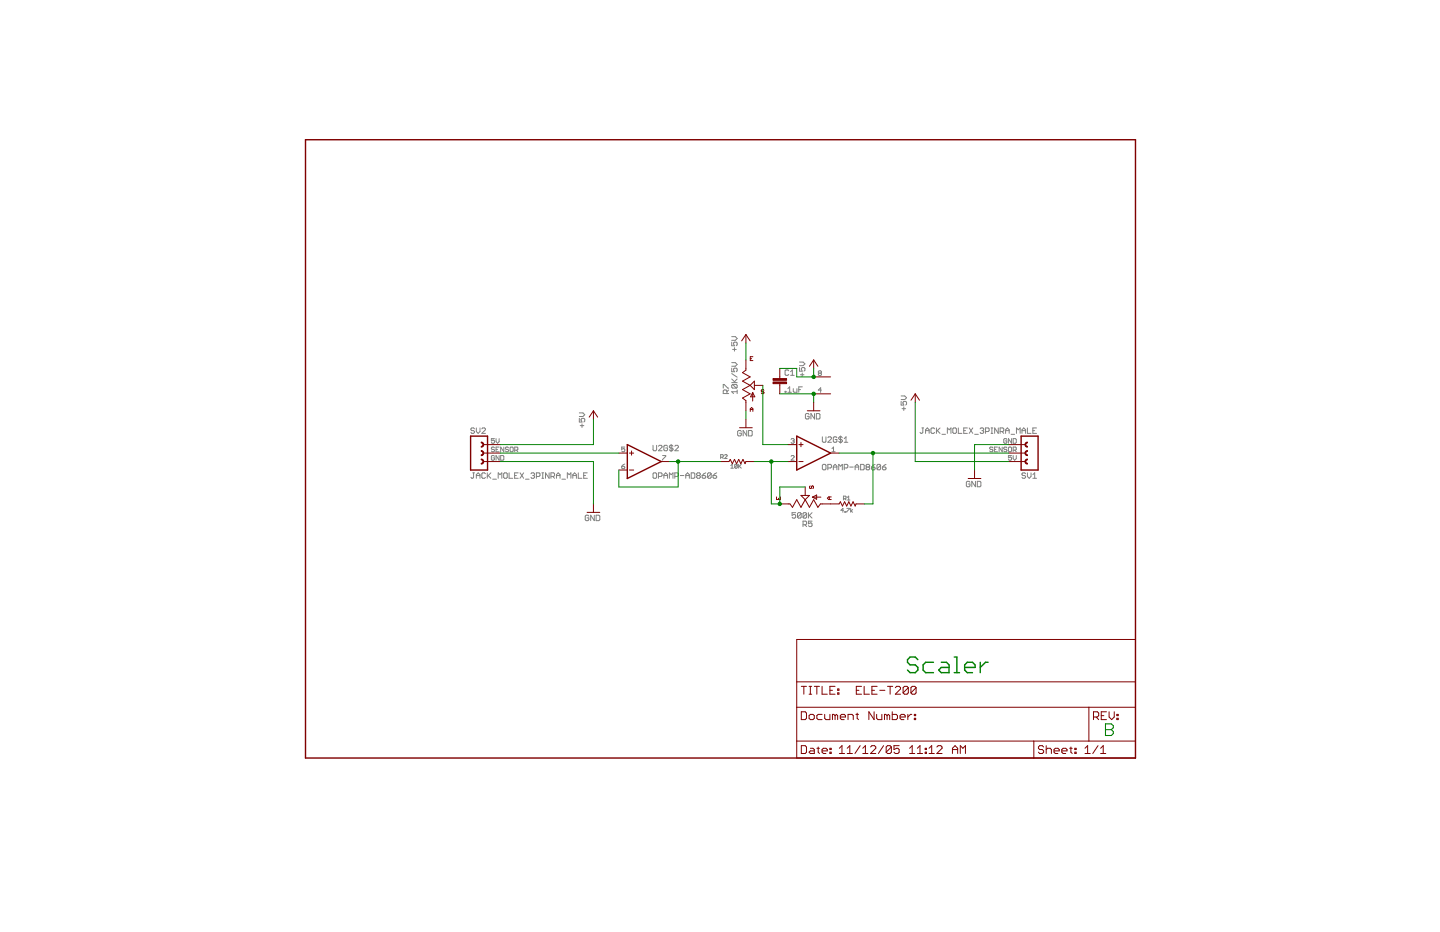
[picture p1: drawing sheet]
<svg xmlns="http://www.w3.org/2000/svg" width="432mm" height="279mm" viewBox="0 0 432 279" stroke-linecap="round" stroke-linejoin="round" font-family="sans-serif">
<g fill="#808080" stroke="#808080" stroke-width=".3">
<path d="M252.8 152.4v1.2z"/>
<path d="M252.2 153l.6-.6z"/>
<path d="M252.2 153h.7z"/>
<path d="M253.3 153.4v.2z"/>
<path d="M253.3 153.4h.2z"/>
<path d="M253.5 153.4v.2z"/>
<path d="M253.3 153.6h.2z"/>
<path d="M253.9 152.4h.8z"/>
<path d="M254.7 152.4v.2z"/>
<path d="M254.7 152.6l-.8 .8z"/>
<path d="M253.9 153.4v.2z"/>
<path d="M255.1 152.4v1.2z"/>
<path d="M255.1 153.2l.6 .4z"/>
<path d="M255.1 153.2l.6-.4z"/>
<path d="M219.1 139.6l.4-.4z"/>
<path d="M219.5 139.2v1.2z"/>
<path d="M219.1 140.4h.8z"/>
<path d="M220.3 139.4v.8z"/>
<path d="M220.3 139.4l.2-.2z"/>
<path d="M220.5 139.2h.4z"/>
<path d="M220.9 139.2l.2 .2z"/>
<path d="M221.1 139.4v.8z"/>
<path d="M221.1 140.2l-.2 .2z"/>
<path d="M220.5 140.4h.4z"/>
<path d="M220.3 140.2l.2 .2z"/>
<path d="M220.3 140.2l.8-.8z"/>
<path d="M221.5 139.2v1.2z"/>
<path d="M221.5 140l.8-.8z"/>
<path d="M221.7 139.8l.6 .6z"/>
<path d="M240.6 111.8v1.1z"/>
<path d="M240 112.4h1.1z"/>
<path d="M239.7 110.2v1.1z"/>
<path d="M239.7 111.3h.9z"/>
<path d="M240.3 110.7l.3 .6z"/>
<path d="M240.3 110.4v.3z"/>
<path d="M240.3 110.4l.3-.2z"/>
<path d="M240.6 110.2h.5z"/>
<path d="M241.1 110.2l.3 .2z"/>
<path d="M241.4 110.4v.6z"/>
<path d="M241.4 111l-.3 .3z"/>
<path d="M239.7 109.6h1.1z"/>
<path d="M240.8 109.6l.6-.5z"/>
<path d="M240.8 108.5l.6 .6z"/>
<path d="M239.7 108.5h1.1z"/>
<path d="M242.3 124l.3 .2z"/>
<path d="M241.8 124h.5z"/>
<path d="M241.8 124l-.3 .2z"/>
<path d="M241.5 124.2v1.1z"/>
<path d="M241.5 125.3l.3 .3z"/>
<path d="M241.8 125.6h.5z"/>
<path d="M242.3 125.6l.3-.3z"/>
<path d="M242.6 124.8v.5z"/>
<path d="M242.1 124.8h.5z"/>
<path d="M243.2 124v1.6z"/>
<path d="M243.2 124l1 1.6z"/>
<path d="M244.2 124v1.6z"/>
<path d="M244.8 124v1.6z"/>
<path d="M244.8 125.6h.8z"/>
<path d="M245.6 125.6l.3-.3z"/>
<path d="M245.9 124.2v1.1z"/>
<path d="M245.6 124l.3 .2z"/>
<path d="M244.8 124h.8z"/>
<path d="M220.2 104.2v1.1z"/>
<path d="M219.7 104.8h1.1z"/>
<path d="M219.4 102.6v1.1z"/>
<path d="M219.4 103.7h.8z"/>
<path d="M220 103.1l.2 .6z"/>
<path d="M220 102.8v.3z"/>
<path d="M220 102.8l.2-.2z"/>
<path d="M220.2 102.6h.6z"/>
<path d="M220.8 102.6l.2 .2z"/>
<path d="M221 102.8v.6z"/>
<path d="M221 103.4l-.2 .3z"/>
<path d="M219.4 102h1.1z"/>
<path d="M221 101.5l-.5 .5z"/>
<path d="M220.5 100.9l.5 .6z"/>
<path d="M219.4 100.9h1.1z"/>
<path d="M222 129.1l.3 .2z"/>
<path d="M221.5 129.1h.5z"/>
<path d="M221.5 129.1l-.3 .2z"/>
<path d="M221.2 129.3v1.1z"/>
<path d="M221.2 130.4l.3 .3z"/>
<path d="M221.5 130.7h.5z"/>
<path d="M222 130.7l.3-.3z"/>
<path d="M222.3 129.9v.5z"/>
<path d="M221.7 129.9h.6z"/>
<path d="M222.8 129.1v1.6z"/>
<path d="M222.8 129.1l1.1 1.6z"/>
<path d="M223.9 129.1v1.6z"/>
<path d="M224.5 129.1v1.6z"/>
<path d="M224.5 130.7h.8z"/>
<path d="M225.6 130.4l-.3 .3z"/>
<path d="M225.6 129.3v1.1z"/>
<path d="M225.3 129.1l.3 .2z"/>
<path d="M224.5 129.1h.8z"/>
<path d="M275.9 129.6l.3 .3z"/>
<path d="M276.2 129.9h.2z"/>
<path d="M276.4 129.9l.3-.3z"/>
<path d="M276.7 128.3v1.3z"/>
<path d="M276.4 128.3h.6z"/>
<path d="M277.5 128.8v1.1z"/>
<path d="M278.1 128.3l-.6 .5z"/>
<path d="M278.1 128.3l.5 .5z"/>
<path d="M278.6 128.8v1.1z"/>
<path d="M277.5 129.1h1.1z"/>
<path d="M280 128.3l.2 .3z"/>
<path d="M279.4 128.3h.6z"/>
<path d="M279.4 128.3l-.2 .3z"/>
<path d="M279.2 128.6v1z"/>
<path d="M279.2 129.6l.2 .3z"/>
<path d="M279.4 129.9h.6z"/>
<path d="M280.2 129.6l-.2 .3z"/>
<path d="M280.8 128.3v1.6z"/>
<path d="M280.8 129.4l1.1-1.1z"/>
<path d="M281.1 129.1l.8 .8z"/>
<path d="M282.4 130.2h1.1z"/>
<path d="M284.1 128.3v1.6z"/>
<path d="M284.1 128.3l.5 .5z"/>
<path d="M285.2 128.3l-.6 .5z"/>
<path d="M285.2 128.3v1.6z"/>
<path d="M286 128.3h.5z"/>
<path d="M286 128.3l-.3 .3z"/>
<path d="M285.7 128.6v1z"/>
<path d="M285.7 129.6l.3 .3z"/>
<path d="M286 129.9h.5z"/>
<path d="M286.8 129.6l-.3 .3z"/>
<path d="M286.8 128.6v1z"/>
<path d="M286.5 128.3l.3 .3z"/>
<path d="M287.4 128.3v1.6z"/>
<path d="M287.4 129.9h1z"/>
<path d="M289 128.3h1.1z"/>
<path d="M289 128.3v1.6z"/>
<path d="M289 129.9h1.1z"/>
<path d="M289 129.1h.5z"/>
<path d="M290.6 128.3l1.1 1.6z"/>
<path d="M291.7 128.3l-1.1 1.6z"/>
<path d="M292.3 130.2h1z"/>
<path d="M293.9 128.6l.3-.3z"/>
<path d="M294.2 128.3h.5z"/>
<path d="M294.7 128.3l.3 .3z"/>
<path d="M295 128.6v.2z"/>
<path d="M294.7 129.1l.3-.3z"/>
<path d="M294.4 129.1h.3z"/>
<path d="M294.7 129.1l.3 .3z"/>
<path d="M295 129.4v.2z"/>
<path d="M295 129.6l-.3 .3z"/>
<path d="M294.2 129.9h.5z"/>
<path d="M293.9 129.6l.3 .3z"/>
<path d="M295.5 128.3v1.6z"/>
<path d="M295.5 128.3h.9z"/>
<path d="M296.4 128.3l.2 .3z"/>
<path d="M296.6 128.6v.5z"/>
<path d="M296.6 129.1l-.2 .3z"/>
<path d="M295.5 129.4h.9z"/>
<path d="M297.2 129.9h.5z"/>
<path d="M297.4 128.3v1.6z"/>
<path d="M297.2 128.3h.5z"/>
<path d="M298.3 128.3v1.6z"/>
<path d="M298.3 128.3l1 1.6z"/>
<path d="M299.3 128.3v1.6z"/>
<path d="M299.9 128.3v1.6z"/>
<path d="M299.9 128.3h.8z"/>
<path d="M300.7 128.3l.3 .3z"/>
<path d="M301 128.6v.5z"/>
<path d="M301 129.1l-.3 .3z"/>
<path d="M299.9 129.4h.8z"/>
<path d="M300.4 129.4l.6 .5z"/>
<path d="M301.5 128.8v1.1z"/>
<path d="M302.1 128.3l-.6 .5z"/>
<path d="M302.1 128.3l.5 .5z"/>
<path d="M302.6 128.8v1.1z"/>
<path d="M301.5 129.1h1.1z"/>
<path d="M303.2 130.2h1z"/>
<path d="M304.8 128.3v1.6z"/>
<path d="M304.8 128.3l.6 .5z"/>
<path d="M305.4 128.8l.5-.5z"/>
<path d="M305.9 128.3v1.6z"/>
<path d="M306.5 128.8v1.1z"/>
<path d="M307 128.3l-.5 .5z"/>
<path d="M307 128.3l.5 .5z"/>
<path d="M307.5 128.8v1.1z"/>
<path d="M306.5 129.1h1z"/>
<path d="M308.1 128.3v1.6z"/>
<path d="M308.1 129.9h1.1z"/>
<path d="M309.7 128.3h1.1z"/>
<path d="M309.7 128.3v1.6z"/>
<path d="M309.7 129.9h1.1z"/>
<path d="M309.7 129.1h.6z"/>
<path d="M271 122v1.1z"/>
<path d="M270.5 122.5h1.1z"/>
<path d="M270.2 120.3v1.1z"/>
<path d="M270.2 121.4h.8z"/>
<path d="M270.8 120.9l.2 .5z"/>
<path d="M270.8 120.6v.3z"/>
<path d="M271 120.3l-.2 .3z"/>
<path d="M271 120.3h.6z"/>
<path d="M271.6 120.3l.2 .3z"/>
<path d="M271.8 120.6v.6z"/>
<path d="M271.8 121.2l-.2 .2z"/>
<path d="M270.2 119.8h1.1z"/>
<path d="M271.3 119.8l.5-.5z"/>
<path d="M271.3 118.7l.5 .6z"/>
<path d="M270.2 118.7h1.1z"/>
<path d="M290.6 144.3l.3 .3z"/>
<path d="M290 144.3h.6z"/>
<path d="M289.8 144.6l.2-.3z"/>
<path d="M289.8 144.6v1z"/>
<path d="M289.8 145.6l.2 .3z"/>
<path d="M290 145.9h.6z"/>
<path d="M290.6 145.9l.3-.3z"/>
<path d="M290.9 145.1v.5z"/>
<path d="M290.3 145.1h.6z"/>
<path d="M291.4 144.3v1.6z"/>
<path d="M291.4 144.3l1.1 1.6z"/>
<path d="M292.5 144.3v1.6z"/>
<path d="M293.1 144.3v1.6z"/>
<path d="M293.1 145.9h.8z"/>
<path d="M293.9 145.9l.2-.3z"/>
<path d="M294.1 144.6v1z"/>
<path d="M293.9 144.3l.2 .3z"/>
<path d="M293.1 144.3h.8z"/>
<path d="M141.2 143.1l.3 .3z"/>
<path d="M141.5 143.4h.3z"/>
<path d="M142 143.1l-.2 .3z"/>
<path d="M142 141.8v1.3z"/>
<path d="M141.8 141.8h.5z"/>
<path d="M142.8 142.3v1.1z"/>
<path d="M142.8 142.3l.6-.5z"/>
<path d="M143.4 141.8l.5 .5z"/>
<path d="M143.9 142.3v1.1z"/>
<path d="M142.8 142.6h1.1z"/>
<path d="M145.3 141.8l.3 .2z"/>
<path d="M144.7 141.8h.6z"/>
<path d="M144.7 141.8l-.2 .2z"/>
<path d="M144.5 142v1.1z"/>
<path d="M144.5 143.1l.2 .3z"/>
<path d="M144.7 143.4h.6z"/>
<path d="M145.3 143.4l.3-.3z"/>
<path d="M146.1 141.8v1.6z"/>
<path d="M146.1 142.8l1.1-1z"/>
<path d="M146.4 142.6l.8 .8z"/>
<path d="M147.7 143.7h1.1z"/>
<path d="M149.4 141.8v1.6z"/>
<path d="M149.4 141.8l.5 .5z"/>
<path d="M149.9 142.3l.6-.5z"/>
<path d="M150.5 141.8v1.6z"/>
<path d="M151.3 141.8h.5z"/>
<path d="M151.3 141.8l-.3 .2z"/>
<path d="M151 142v1.1z"/>
<path d="M151 143.1l.3 .3z"/>
<path d="M151.3 143.4h.5z"/>
<path d="M151.8 143.4l.3-.3z"/>
<path d="M152.1 142v1.1z"/>
<path d="M151.8 141.8l.3 .2z"/>
<path d="M152.7 141.8v1.6z"/>
<path d="M152.7 143.4h1.1z"/>
<path d="M154.3 141.8h1.1z"/>
<path d="M154.3 141.8v1.6z"/>
<path d="M154.3 143.4h1.1z"/>
<path d="M154.3 142.6h.5z"/>
<path d="M155.9 141.8l1.1 1.6z"/>
<path d="M157 141.8l-1.1 1.6z"/>
<path d="M157.6 143.7h1.1z"/>
<path d="M159.5 141.8l-.3 .2z"/>
<path d="M159.5 141.8h.5z"/>
<path d="M160 141.8l.3 .2z"/>
<path d="M160.3 142v.3z"/>
<path d="M160 142.6l.3-.3z"/>
<path d="M159.7 142.6h.3z"/>
<path d="M160 142.6l.3 .2z"/>
<path d="M160.3 142.8v.3z"/>
<path d="M160.3 143.1l-.3 .3z"/>
<path d="M159.5 143.4h.5z"/>
<path d="M159.2 143.1l.3 .3z"/>
<path d="M160.8 141.8v1.6z"/>
<path d="M160.8 141.8h.8z"/>
<path d="M161.6 141.8l.3 .2z"/>
<path d="M161.9 142v.6z"/>
<path d="M161.9 142.6l-.3 .2z"/>
<path d="M160.8 142.8h.8z"/>
<path d="M162.5 143.4h.5z"/>
<path d="M162.8 141.8v1.6z"/>
<path d="M162.5 141.8h.5z"/>
<path d="M163.6 141.8v1.6z"/>
<path d="M163.6 141.8l1.1 1.6z"/>
<path d="M164.7 141.8v1.6z"/>
<path d="M165.2 141.8v1.6z"/>
<path d="M165.2 141.8h.8z"/>
<path d="M166 141.8l.3 .2z"/>
<path d="M166.3 142v.6z"/>
<path d="M166.3 142.6l-.3 .2z"/>
<path d="M165.2 142.8h.8z"/>
<path d="M165.8 142.8l.5 .6z"/>
<path d="M166.9 142.3v1.1z"/>
<path d="M167.4 141.8l-.5 .5z"/>
<path d="M167.4 141.8l.5 .5z"/>
<path d="M167.9 142.3v1.1z"/>
<path d="M166.9 142.6h1z"/>
<path d="M168.5 143.7h1.1z"/>
<path d="M170.1 141.8v1.6z"/>
<path d="M170.1 141.8l.6 .5z"/>
<path d="M171.2 141.8l-.5 .5z"/>
<path d="M171.2 141.8v1.6z"/>
<path d="M171.8 142.3v1.1z"/>
<path d="M172.3 141.8l-.5 .5z"/>
<path d="M172.3 141.8l.5 .5z"/>
<path d="M172.8 142.3v1.1z"/>
<path d="M171.8 142.6h1z"/>
<path d="M173.4 141.8v1.6z"/>
<path d="M173.4 143.4h1.1z"/>
<path d="M175 141.8h1.1z"/>
<path d="M175 141.8v1.6z"/>
<path d="M175 143.4h1.1z"/>
<path d="M175 142.6h.6z"/>
<path d="M174.5 127.1v1z"/>
<path d="M174 127.6h1.1z"/>
<path d="M173.7 125.4v1.1z"/>
<path d="M173.7 126.5h.8z"/>
<path d="M174.2 126l.3 .5z"/>
<path d="M174.2 125.7v.3z"/>
<path d="M174.2 125.7l.3-.3z"/>
<path d="M174.5 125.4h.6z"/>
<path d="M175.1 125.4l.2 .3z"/>
<path d="M175.3 125.7v.5z"/>
<path d="M175.3 126.2l-.2 .3z"/>
<path d="M173.7 124.9h1.1z"/>
<path d="M174.8 124.9l.5-.6z"/>
<path d="M174.8 123.8l.5 .5z"/>
<path d="M173.7 123.8h1.1z"/>
<path d="M176.3 154.5l.3 .2z"/>
<path d="M175.8 154.5h.5z"/>
<path d="M175.5 154.7l.3-.2z"/>
<path d="M175.5 154.7v1.1z"/>
<path d="M175.5 155.8l.3 .3z"/>
<path d="M175.8 156.1h.5z"/>
<path d="M176.3 156.1l.3-.3z"/>
<path d="M176.6 155.3v.5z"/>
<path d="M176 155.3h.6z"/>
<path d="M177.1 154.5v1.6z"/>
<path d="M177.1 154.5l1.1 1.6z"/>
<path d="M178.2 154.5v1.6z"/>
<path d="M178.8 154.5v1.6z"/>
<path d="M178.8 156.1h.8z"/>
<path d="M179.6 156.1l.3-.3z"/>
<path d="M179.9 154.7v1.1z"/>
<path d="M179.6 154.5l.3 .2z"/>
<path d="M178.8 154.5h.8z"/>
<path d="M219.4 117.4l.6 .6z"/>
<path d="M219.4 117.4h1.6z"/>
<path d="M221 116.9v1.1z"/>
<path d="M219.7 116.4h1.1z"/>
<path d="M219.4 116.1l.3 .3z"/>
<path d="M219.4 115.5v.6z"/>
<path d="M219.4 115.5l.3-.2z"/>
<path d="M219.7 115.3h1.1z"/>
<path d="M220.8 115.3l.2 .2z"/>
<path d="M221 115.5v.6z"/>
<path d="M221 116.1l-.2 .3z"/>
<path d="M219.7 115.3l1.1 1.1z"/>
<path d="M219.4 114.7h1.6z"/>
<path d="M219.4 113.6l1.1 1.1z"/>
<path d="M221 113.6l-.8 .8z"/>
<path d="M219.4 112l1.6 1.1z"/>
<path d="M219.4 110.4v1z"/>
<path d="M219.4 111.4h.8z"/>
<path d="M220 110.9l.2 .5z"/>
<path d="M220 110.6v.3z"/>
<path d="M220 110.6l.2-.2z"/>
<path d="M220.2 110.4h.6z"/>
<path d="M220.8 110.4l.2 .2z"/>
<path d="M221 110.6v.6z"/>
<path d="M221 111.2l-.2 .2z"/>
<path d="M219.4 109.8h1.1z"/>
<path d="M220.5 109.8l.5-.5z"/>
<path d="M220.5 108.7l.5 .6z"/>
<path d="M219.4 108.7h1.1z"/>
<path d="M237.5 153.7h1.1z"/>
<path d="M237.5 153.7v.8z"/>
<path d="M237.5 154.5l.6-.3z"/>
<path d="M238.1 154.2h.2z"/>
<path d="M238.3 154.2l.3 .3z"/>
<path d="M238.6 154.5v.5z"/>
<path d="M238.6 155l-.3 .3z"/>
<path d="M237.8 155.3h.5z"/>
<path d="M237.5 155l.3 .3z"/>
<path d="M239.1 154v1z"/>
<path d="M239.1 154l.3-.3z"/>
<path d="M239.4 153.7h.6z"/>
<path d="M240 153.7l.2 .3z"/>
<path d="M240.2 154v1z"/>
<path d="M240.2 155l-.2 .3z"/>
<path d="M239.4 155.3h.6z"/>
<path d="M239.1 155l.3 .3z"/>
<path d="M239.1 155l1.1-1z"/>
<path d="M240.8 154v1z"/>
<path d="M241 153.7l-.2 .3z"/>
<path d="M241 153.7h.6z"/>
<path d="M241.6 153.7l.3 .3z"/>
<path d="M241.9 154v1z"/>
<path d="M241.9 155l-.3 .3z"/>
<path d="M241 155.3h.6z"/>
<path d="M240.8 155l.2 .3z"/>
<path d="M240.8 155l1.1-1z"/>
<path d="M242.4 153.7v1.6z"/>
<path d="M242.4 154.8l1.1-1.1z"/>
<path d="M242.7 154.5l.8 .8z"/>
<path d="M235.4 117.3v.3z"/>
<path d="M235.4 117.3h.3z"/>
<path d="M235.7 117.3v.3z"/>
<path d="M235.4 117.6h.3z"/>
<path d="M236.2 116.5l.6-.5z"/>
<path d="M236.8 116v1.6z"/>
<path d="M236.2 117.6h1.1z"/>
<path d="M237.9 116.5v.8z"/>
<path d="M237.9 117.3l.2 .3z"/>
<path d="M238.1 117.6h.9z"/>
<path d="M239 116.5v1.1z"/>
<path d="M239.5 116v1.6z"/>
<path d="M239.5 116h1.1z"/>
<path d="M239.5 116.8h.6z"/>
<path d="M246.9 139.2h.5z"/>
<path d="M246.9 139.2l-.3 .3z"/>
<path d="M246.6 139.5v1.1z"/>
<path d="M246.6 140.6l.3 .2z"/>
<path d="M246.9 140.8h.5z"/>
<path d="M247.7 140.6l-.3 .2z"/>
<path d="M247.7 139.5v1.1z"/>
<path d="M247.4 139.2l.3 .3z"/>
<path d="M248.2 139.2v1.6z"/>
<path d="M248.2 139.2h.8z"/>
<path d="M249 139.2l.3 .3z"/>
<path d="M249.3 139.5v.5z"/>
<path d="M249.3 140l-.3 .3z"/>
<path d="M248.2 140.3h.8z"/>
<path d="M249.9 139.8v1z"/>
<path d="M249.9 139.8l.5-.6z"/>
<path d="M250.4 139.2l.6 .6z"/>
<path d="M251 139.8v1z"/>
<path d="M249.9 140h1.1z"/>
<path d="M251.5 139.2v1.6z"/>
<path d="M251.5 139.2l.6 .6z"/>
<path d="M252.6 139.2l-.5 .6z"/>
<path d="M252.6 139.2v1.6z"/>
<path d="M253.2 139.2v1.6z"/>
<path d="M253.2 139.2h.8z"/>
<path d="M254 139.2l.2 .3z"/>
<path d="M254.2 139.5v.5z"/>
<path d="M254.2 140l-.2 .3z"/>
<path d="M253.2 140.3h.8z"/>
<path d="M254.8 140h1.1z"/>
<path d="M256.4 139.8v1z"/>
<path d="M256.4 139.8l.6-.6z"/>
<path d="M257 139.2l.5 .6z"/>
<path d="M257.5 139.8v1z"/>
<path d="M256.4 140h1.1z"/>
<path d="M258.1 139.2v1.6z"/>
<path d="M258.1 140.8h.8z"/>
<path d="M258.9 140.8l.2-.2z"/>
<path d="M259.1 139.5v1.1z"/>
<path d="M258.9 139.2l.2 .3z"/>
<path d="M258.1 139.2h.8z"/>
<path d="M259.7 139.5l.3-.3z"/>
<path d="M260 139.2h.5z"/>
<path d="M260.5 139.2l.3 .3z"/>
<path d="M260.8 139.5v.3z"/>
<path d="M260.5 140l.3-.2z"/>
<path d="M260.5 140l.3 .3z"/>
<path d="M260.8 140.3v.3z"/>
<path d="M260.8 140.6l-.3 .2z"/>
<path d="M260 140.8h.5z"/>
<path d="M259.7 140.6l.3 .2z"/>
<path d="M259.7 140.3v.3z"/>
<path d="M259.7 140.3l.3-.3z"/>
<path d="M259.7 139.8l.3 .2z"/>
<path d="M259.7 139.5v.3z"/>
<path d="M260 140h.5z"/>
<path d="M261.9 139.5l.5-.3z"/>
<path d="M261.3 140l.6-.5z"/>
<path d="M261.3 140v.6z"/>
<path d="M261.3 140.6l.3 .2z"/>
<path d="M261.6 140.8h.5z"/>
<path d="M262.4 140.6l-.3 .2z"/>
<path d="M262.4 140.3v.3z"/>
<path d="M262.1 140l.3 .3z"/>
<path d="M261.3 140h.8z"/>
<path d="M263 139.5v1.1z"/>
<path d="M263.2 139.2l-.2 .3z"/>
<path d="M263.2 139.2h.6z"/>
<path d="M263.8 139.2l.3 .3z"/>
<path d="M264.1 139.5v1.1z"/>
<path d="M264.1 140.6l-.3 .2z"/>
<path d="M263.2 140.8h.6z"/>
<path d="M263 140.6l.2 .2z"/>
<path d="M264.1 139.5l-1.1 1.1z"/>
<path d="M265.2 139.5l.5-.3z"/>
<path d="M264.6 140l.6-.5z"/>
<path d="M264.6 140v.6z"/>
<path d="M264.6 140.6l.3 .2z"/>
<path d="M264.9 140.8h.5z"/>
<path d="M265.4 140.8l.3-.2z"/>
<path d="M265.7 140.3v.3z"/>
<path d="M265.4 140l.3 .3z"/>
<path d="M264.6 140h.8z"/>
<path d="M196.1 141.8h.5z"/>
<path d="M196.1 141.8l-.3 .2z"/>
<path d="M195.8 142v1.1z"/>
<path d="M195.8 143.1l.3 .3z"/>
<path d="M196.1 143.4h.5z"/>
<path d="M196.6 143.4l.3-.3z"/>
<path d="M196.9 142v1.1z"/>
<path d="M196.6 141.8l.3 .2z"/>
<path d="M197.4 141.8v1.6z"/>
<path d="M197.4 141.8h.8z"/>
<path d="M198.2 141.8l.3 .2z"/>
<path d="M198.5 142v.6z"/>
<path d="M198.5 142.6l-.3 .2z"/>
<path d="M197.4 142.8h.8z"/>
<path d="M199.1 142.3v1.1z"/>
<path d="M199.1 142.3l.5-.5z"/>
<path d="M199.6 141.8l.6 .5z"/>
<path d="M200.2 142.3v1.1z"/>
<path d="M199.1 142.6h1.1z"/>
<path d="M200.7 141.8v1.6z"/>
<path d="M200.7 141.8l.6 .5z"/>
<path d="M201.3 142.3l.5-.5z"/>
<path d="M201.8 141.8v1.6z"/>
<path d="M202.4 141.8v1.6z"/>
<path d="M202.4 141.8h.8z"/>
<path d="M203.2 141.8l.2 .2z"/>
<path d="M203.4 142v.6z"/>
<path d="M203.4 142.6l-.2 .2z"/>
<path d="M202.4 142.8h.8z"/>
<path d="M204 142.6h1.1z"/>
<path d="M205.6 142.3v1.1z"/>
<path d="M206.2 141.8l-.6 .5z"/>
<path d="M206.2 141.8l.5 .5z"/>
<path d="M206.7 142.3v1.1z"/>
<path d="M205.6 142.6h1.1z"/>
<path d="M207.3 141.8v1.6z"/>
<path d="M207.3 143.4h.8z"/>
<path d="M208.1 143.4l.2-.3z"/>
<path d="M208.3 142v1.1z"/>
<path d="M208.1 141.8l.2 .2z"/>
<path d="M207.3 141.8h.8z"/>
<path d="M208.9 142l.3-.2z"/>
<path d="M209.2 141.8h.5z"/>
<path d="M209.7 141.8l.3 .2z"/>
<path d="M210 142v.3z"/>
<path d="M209.7 142.6l.3-.3z"/>
<path d="M209.7 142.6l.3 .2z"/>
<path d="M210 142.8v.3z"/>
<path d="M210 143.1l-.3 .3z"/>
<path d="M209.2 143.4h.5z"/>
<path d="M208.9 143.1l.3 .3z"/>
<path d="M208.9 142.8v.3z"/>
<path d="M209.2 142.6l-.3 .2z"/>
<path d="M208.9 142.3l.3 .3z"/>
<path d="M208.9 142v.3z"/>
<path d="M209.2 142.6h.5z"/>
<path d="M211.1 142l.5-.2z"/>
<path d="M211.1 142l-.6 .6z"/>
<path d="M210.5 142.6v.5z"/>
<path d="M210.5 143.1l.3 .3z"/>
<path d="M210.8 143.4h.5z"/>
<path d="M211.3 143.4l.3-.3z"/>
<path d="M211.6 142.8v.3z"/>
<path d="M211.3 142.6l.3 .2z"/>
<path d="M210.5 142.6h.8z"/>
<path d="M212.2 142v1.1z"/>
<path d="M212.2 142l.2-.2z"/>
<path d="M212.4 141.8h.6z"/>
<path d="M213 141.8l.3 .2z"/>
<path d="M213.3 142v1.1z"/>
<path d="M213.3 143.1l-.3 .3z"/>
<path d="M212.4 143.4h.6z"/>
<path d="M212.2 143.1l.2 .3z"/>
<path d="M212.2 143.1l1.1-1.1z"/>
<path d="M214.4 142l.5-.2z"/>
<path d="M213.8 142.6l.6-.6z"/>
<path d="M213.8 142.6v.5z"/>
<path d="M213.8 143.1l.3 .3z"/>
<path d="M214.1 143.4h.5z"/>
<path d="M214.9 143.1l-.3 .3z"/>
<path d="M214.9 142.8v.3z"/>
<path d="M214.6 142.6l.3 .2z"/>
<path d="M213.8 142.6h.8z"/>
<path d="M252.9 148.7v1.2z"/>
<path d="M252.9 148.7h.6z"/>
<path d="M253.5 148.7l.2 .2z"/>
<path d="M253.7 148.9v.4z"/>
<path d="M253.7 149.3l-.2 .2z"/>
<path d="M252.9 149.5h.6z"/>
<path d="M253.3 149.5l.4 .4z"/>
<path d="M254.1 149.1l.4-.4z"/>
<path d="M254.5 148.7v1.2z"/>
<path d="M254.1 149.9h.8z"/>
<path d="M216.1 136.3v1.2z"/>
<path d="M216.1 136.3h.6z"/>
<path d="M216.7 136.3l.2 .2z"/>
<path d="M216.9 136.5v.4z"/>
<path d="M216.9 136.9l-.2 .2z"/>
<path d="M216.1 137.1h.6z"/>
<path d="M216.5 137.1l.4 .4z"/>
<path d="M217.3 137.5h.7z"/>
<path d="M218 136.7l-.7 .8z"/>
<path d="M218 136.5v.2z"/>
<path d="M217.8 136.3l.2 .2z"/>
<path d="M217.5 136.3h.3z"/>
<path d="M217.5 136.3l-.2 .2z"/>
<path d="M301.7 131.5l.2 .2z"/>
<path d="M301.2 131.5h.5z"/>
<path d="M301.2 131.5l-.2 .2z"/>
<path d="M301 131.7v1z"/>
<path d="M301 132.7l.2 .2z"/>
<path d="M301.2 132.9h.5z"/>
<path d="M301.7 132.9l.2-.2z"/>
<path d="M301.9 132.2v.5z"/>
<path d="M301.5 132.2h.4z"/>
<path d="M302.4 131.5v1.4z"/>
<path d="M302.4 131.5l.9 1.4z"/>
<path d="M303.3 131.5v1.4z"/>
<path d="M303.8 131.5v1.4z"/>
<path d="M303.8 132.9h.7z"/>
<path d="M304.5 132.9l.2-.2z"/>
<path d="M304.7 131.7v1z"/>
<path d="M304.5 131.5l.2 .2z"/>
<path d="M303.8 131.5h.7z"/>
<path d="M297.5 134l.2 .3z"/>
<path d="M297 134h.5z"/>
<path d="M297 134l-.2 .3z"/>
<path d="M296.8 134.3v.2z"/>
<path d="M296.8 134.5l.2 .2z"/>
<path d="M297 134.7h.5z"/>
<path d="M297.5 134.7l.2 .3z"/>
<path d="M297.7 135v.2z"/>
<path d="M297.7 135.2l-.2 .2z"/>
<path d="M297 135.4h.5z"/>
<path d="M296.8 135.2l.2 .2z"/>
<path d="M298.2 134h.9z"/>
<path d="M298.2 134v1.4z"/>
<path d="M298.2 135.4h.9z"/>
<path d="M298.2 134.7h.4z"/>
<path d="M299.6 134v1.4z"/>
<path d="M299.6 134l.9 1.4z"/>
<path d="M300.5 134v1.4z"/>
<path d="M301.7 134l.2 .3z"/>
<path d="M301.2 134h.5z"/>
<path d="M301.2 134l-.2 .3z"/>
<path d="M301 134.3v.2z"/>
<path d="M301 134.5l.2 .2z"/>
<path d="M301.2 134.7h.5z"/>
<path d="M301.7 134.7l.2 .3z"/>
<path d="M301.9 135v.2z"/>
<path d="M301.9 135.2l-.2 .2z"/>
<path d="M301.2 135.4h.5z"/>
<path d="M301 135.2l.2 .2z"/>
<path d="M302.6 134h.5z"/>
<path d="M302.6 134l-.2 .3z"/>
<path d="M302.4 134.3v.9z"/>
<path d="M302.4 135.2l.2 .2z"/>
<path d="M302.6 135.4h.5z"/>
<path d="M303.1 135.4l.2-.2z"/>
<path d="M303.3 134.3v.9z"/>
<path d="M303.1 134l.2 .3z"/>
<path d="M303.8 134v1.4z"/>
<path d="M303.8 134h.7z"/>
<path d="M304.5 134l.2 .3z"/>
<path d="M304.7 134.3v.4z"/>
<path d="M304.7 134.7l-.2 .3z"/>
<path d="M303.8 135h.7z"/>
<path d="M304.3 135l.4 .4z"/>
<path d="M302.4 136.6h.9z"/>
<path d="M302.4 136.6v.7z"/>
<path d="M302.4 137.3l.5-.3z"/>
<path d="M302.9 137h.2z"/>
<path d="M303.1 137l.2 .3z"/>
<path d="M303.3 137.3v.4z"/>
<path d="M303.3 137.7l-.2 .3z"/>
<path d="M302.6 138h.5z"/>
<path d="M302.4 137.7l.2 .3z"/>
<path d="M303.8 136.6v.9z"/>
<path d="M303.8 137.5l.5 .5z"/>
<path d="M304.3 138l.4-.5z"/>
<path d="M304.7 136.6v.9z"/>
<path d="M307.3 141.8l.2 .2z"/>
<path d="M306.7 141.8h.6z"/>
<path d="M306.7 141.8l-.2 .2z"/>
<path d="M306.5 142v.3z"/>
<path d="M306.5 142.3l.2 .3z"/>
<path d="M306.7 142.6h.6z"/>
<path d="M307.3 142.6l.2 .2z"/>
<path d="M307.5 142.8v.3z"/>
<path d="M307.5 143.1l-.2 .3z"/>
<path d="M306.7 143.4h.6z"/>
<path d="M306.5 143.1l.2 .3z"/>
<path d="M308.1 141.8v1z"/>
<path d="M308.1 142.8l.5 .6z"/>
<path d="M309.2 142.8l-.6 .6z"/>
<path d="M309.2 141.8v1z"/>
<path d="M309.7 142.3l.6-.5z"/>
<path d="M310.3 141.8v1.6z"/>
<path d="M309.7 143.4h1.1z"/>
<path d="M148 136.6l.3 .2z"/>
<path d="M147.6 136.6h.4z"/>
<path d="M147.6 136.6l-.3 .2z"/>
<path d="M147.3 136.8v.9z"/>
<path d="M147.3 137.7l.3 .3z"/>
<path d="M147.6 138h.4z"/>
<path d="M148 138l.3-.3z"/>
<path d="M148.3 137.3v.4z"/>
<path d="M147.8 137.3h.5z"/>
<path d="M148.7 136.6v1.4z"/>
<path d="M148.7 136.6l1 1.4z"/>
<path d="M149.7 136.6v1.4z"/>
<path d="M150.1 136.6v1.4z"/>
<path d="M150.1 138h.7z"/>
<path d="M151.1 137.7l-.3 .3z"/>
<path d="M151.1 136.8v.9z"/>
<path d="M150.8 136.6l.3 .2z"/>
<path d="M150.1 136.6h.7z"/>
<path d="M148 134l.3 .3z"/>
<path d="M147.6 134h.4z"/>
<path d="M147.6 134l-.3 .3z"/>
<path d="M147.3 134.3v.2z"/>
<path d="M147.3 134.5l.3 .2z"/>
<path d="M147.6 134.7h.4z"/>
<path d="M148 134.7l.3 .3z"/>
<path d="M148.3 135v.2z"/>
<path d="M148.3 135.2l-.3 .2z"/>
<path d="M147.6 135.4h.4z"/>
<path d="M147.3 135.2l.3 .2z"/>
<path d="M148.7 134h1z"/>
<path d="M148.7 134v1.4z"/>
<path d="M148.7 135.4h1z"/>
<path d="M148.7 134.7h.5z"/>
<path d="M150.1 134v1.4z"/>
<path d="M150.1 134l1 1.4z"/>
<path d="M151.1 134v1.4z"/>
<path d="M152.3 134l.2 .3z"/>
<path d="M151.8 134h.5z"/>
<path d="M151.8 134l-.2 .3z"/>
<path d="M151.6 134.3v.2z"/>
<path d="M151.6 134.5l.2 .2z"/>
<path d="M151.8 134.7h.5z"/>
<path d="M152.3 134.7l.2 .3z"/>
<path d="M152.5 135v.2z"/>
<path d="M152.5 135.2l-.2 .2z"/>
<path d="M151.8 135.4h.5z"/>
<path d="M151.6 135.2l.2 .2z"/>
<path d="M153.2 134h.4z"/>
<path d="M153.2 134l-.2 .3z"/>
<path d="M153 134.3v.9z"/>
<path d="M153 135.2l.2 .2z"/>
<path d="M153.2 135.4h.4z"/>
<path d="M153.9 135.2l-.3 .2z"/>
<path d="M153.9 134.3v.9z"/>
<path d="M153.6 134l.3 .3z"/>
<path d="M154.3 134v1.4z"/>
<path d="M154.3 134h.7z"/>
<path d="M155 134l.3 .3z"/>
<path d="M155.3 134.3v.4z"/>
<path d="M155.3 134.7l-.3 .3z"/>
<path d="M154.3 135h.7z"/>
<path d="M154.8 135l.5 .4z"/>
<path d="M147.3 131.5h1z"/>
<path d="M147.3 131.5v.7z"/>
<path d="M147.3 132.2l.5-.2z"/>
<path d="M147.8 132h.2z"/>
<path d="M148 132l.3 .2z"/>
<path d="M148.3 132.2v.5z"/>
<path d="M148.3 132.7l-.3 .2z"/>
<path d="M147.6 132.9h.4z"/>
<path d="M147.3 132.7l.3 .2z"/>
<path d="M148.7 131.5v.9z"/>
<path d="M148.7 132.4l.5 .5z"/>
<path d="M149.2 132.9l.5-.5z"/>
<path d="M149.7 131.5v.9z"/>
<path d="M142 128.3l.3 .3z"/>
<path d="M141.5 128.3h.5z"/>
<path d="M141.5 128.3l-.3 .3z"/>
<path d="M141.2 128.6v.2z"/>
<path d="M141.2 128.8l.3 .3z"/>
<path d="M141.5 129.1h.5z"/>
<path d="M142 129.1l.3 .3z"/>
<path d="M142.3 129.4v.2z"/>
<path d="M142.3 129.6l-.3 .3z"/>
<path d="M141.5 129.9h.5z"/>
<path d="M141.2 129.6l.3 .3z"/>
<path d="M142.8 128.3v1.1z"/>
<path d="M142.8 129.4l.6 .5z"/>
<path d="M143.4 129.9l.5-.5z"/>
<path d="M143.9 128.3v1.1z"/>
<path d="M144.5 129.9h1.1z"/>
<path d="M144.5 129.9l1.1-1.1z"/>
<path d="M145.6 128.6v.2z"/>
<path d="M145.3 128.3l.3 .3z"/>
<path d="M144.7 128.3h.6z"/>
<path d="M144.7 128.3l-.2 .3z"/>
<path d="M216.9 118h1.6z"/>
<path d="M216.9 117.2v.8z"/>
<path d="M216.9 117.2l.2-.3z"/>
<path d="M217.1 116.9h.6z"/>
<path d="M217.7 116.9l.3 .3z"/>
<path d="M218 117.2v.8z"/>
<path d="M218 117.4l.5-.5z"/>
<path d="M216.9 115.3v1.1z"/>
<path d="M216.9 115.3h.2z"/>
<path d="M217.1 115.3l1.1 1.1z"/>
<path d="M218.2 116.4h.3z"/>
<path d="M240.8 156.2v1.7z"/>
<path d="M240.8 156.2h.8z"/>
<path d="M241.6 156.2l.3 .3z"/>
<path d="M241.9 156.5v.5z"/>
<path d="M241.9 157l-.3 .3z"/>
<path d="M240.8 157.3h.8z"/>
<path d="M241.3 157.3l.6 .6z"/>
<path d="M242.4 156.2h1.1z"/>
<path d="M242.4 156.2v.8z"/>
<path d="M242.4 157l.6-.2z"/>
<path d="M243 156.8h.2z"/>
<path d="M243.2 156.8l.3 .2z"/>
<path d="M243.5 157v.6z"/>
<path d="M243.5 157.6l-.3 .3z"/>
<path d="M242.7 157.9h.5z"/>
<path d="M242.4 157.6l.3 .3z"/>
<path d="M236.2 110.9l.3 .3z"/>
<path d="M235.7 110.9h.5z"/>
<path d="M235.7 110.9l-.3 .3z"/>
<path d="M235.4 111.2v1z"/>
<path d="M235.4 112.2l.3 .3z"/>
<path d="M235.7 112.5h.5z"/>
<path d="M236.2 112.5l.3-.3z"/>
<path d="M237.6 110.9l-.5 .5z"/>
<path d="M237.6 110.9v1.6z"/>
<path d="M237.1 112.5h1z"/>
<path d="M237.2 138h.9z"/>
<path d="M237.2 138l.9-1z"/>
<path d="M238.1 136.8v.2z"/>
<path d="M237.9 136.6l.2 .2z"/>
<path d="M237.4 136.6h.5z"/>
<path d="M237.4 136.6l-.2 .2z"/>
<path d="M237.2 131.7l.2-.2z"/>
<path d="M237.4 131.5h.5z"/>
<path d="M237.9 131.5l.2 .2z"/>
<path d="M238.1 131.7v.3z"/>
<path d="M238.1 132l-.2 .2z"/>
<path d="M237.7 132.2h.2z"/>
<path d="M237.9 132.2l.2 .2z"/>
<path d="M238.1 132.4v.3z"/>
<path d="M238.1 132.7l-.2 .2z"/>
<path d="M237.4 132.9h.5z"/>
<path d="M237.2 132.7l.2 .2z"/>
<path d="M249.5 134.5l.4-.5z"/>
<path d="M249.9 134v1.4z"/>
<path d="M249.5 135.4h.9z"/>
<path d="M246.6 131v1.3z"/>
<path d="M246.6 132.3l.3 .3z"/>
<path d="M246.9 132.6h.5z"/>
<path d="M247.7 132.3l-.3 .3z"/>
<path d="M247.7 131v1.3z"/>
<path d="M248.2 132.6h1.1z"/>
<path d="M248.2 132.6l1.1-1.1z"/>
<path d="M249.3 131.2v.3z"/>
<path d="M249 131l.3 .2z"/>
<path d="M248.5 131h.5z"/>
<path d="M248.5 131l-.3 .2z"/>
<path d="M250.7 131l.3 .2z"/>
<path d="M250.1 131h.6z"/>
<path d="M250.1 131l-.2 .2z"/>
<path d="M249.9 131.2v1.1z"/>
<path d="M249.9 132.3l.2 .3z"/>
<path d="M250.1 132.6h.6z"/>
<path d="M250.7 132.6l.3-.3z"/>
<path d="M251 131.8v.5z"/>
<path d="M250.4 131.8h.6z"/>
<path d="M251.5 132.3l.3 .3z"/>
<path d="M251.8 132.6h.5z"/>
<path d="M252.6 132.3l-.3 .3z"/>
<path d="M252.6 132v.3z"/>
<path d="M252.3 131.8l.3 .2z"/>
<path d="M251.8 131.8h.5z"/>
<path d="M251.5 131.5l.3 .3z"/>
<path d="M251.5 131.2v.3z"/>
<path d="M251.5 131.2l.3-.2z"/>
<path d="M251.8 131h.5z"/>
<path d="M252.3 131l.3 .2z"/>
<path d="M252.1 130.7v2.2z"/>
<path d="M253.7 131l-.5 .5z"/>
<path d="M253.7 131v1.6z"/>
<path d="M253.2 132.6h1z"/>
<path d="M186.9 139.3l.4-.2z"/>
<path d="M186.4 139.8l.5-.5z"/>
<path d="M186.4 139.8v.5z"/>
<path d="M186.4 140.3l.2 .2z"/>
<path d="M186.6 140.5h.5z"/>
<path d="M187.1 140.5l.2-.2z"/>
<path d="M187.3 140v.3z"/>
<path d="M187.1 139.8l.2 .2z"/>
<path d="M186.4 139.8h.7z"/>
<path d="M186.4 134h.9z"/>
<path d="M186.4 134v.7z"/>
<path d="M186.4 134.7l.5-.2z"/>
<path d="M186.9 134.5h.2z"/>
<path d="M187.1 134.5l.2 .2z"/>
<path d="M187.3 134.7v.5z"/>
<path d="M187.3 135.2l-.2 .2z"/>
<path d="M186.6 135.4h.5z"/>
<path d="M186.4 135.2l.2 .2z"/>
<path d="M198.7 136.6h.9z"/>
<path d="M199.6 136.6v.2z"/>
<path d="M198.7 137.7l.9-.9z"/>
<path d="M198.7 137.7v.3z"/>
<path d="M195.8 133.5v1.4z"/>
<path d="M195.8 134.9l.3 .2z"/>
<path d="M196.1 135.1h.5z"/>
<path d="M196.6 135.1l.3-.2z"/>
<path d="M196.9 133.5v1.4z"/>
<path d="M197.4 135.1h1.1z"/>
<path d="M197.4 135.1l1.1-1.1z"/>
<path d="M198.5 133.8v.2z"/>
<path d="M198.2 133.5l.3 .3z"/>
<path d="M197.7 133.5h.5z"/>
<path d="M197.4 133.8l.3-.3z"/>
<path d="M199.9 133.5l.3 .3z"/>
<path d="M199.3 133.5h.6z"/>
<path d="M199.3 133.5l-.2 .3z"/>
<path d="M199.1 133.8v1.1z"/>
<path d="M199.1 134.9l.2 .2z"/>
<path d="M199.3 135.1h.6z"/>
<path d="M199.9 135.1l.3-.2z"/>
<path d="M200.2 134.3v.6z"/>
<path d="M199.6 134.3h.6z"/>
<path d="M200.7 134.9l.3 .2z"/>
<path d="M201 135.1h.5z"/>
<path d="M201.5 135.1l.3-.2z"/>
<path d="M201.8 134.6v.3z"/>
<path d="M201.5 134.3l.3 .3z"/>
<path d="M201 134.3h.5z"/>
<path d="M200.7 134l.3 .3z"/>
<path d="M200.7 133.8v.2z"/>
<path d="M201 133.5l-.3 .3z"/>
<path d="M201 133.5h.5z"/>
<path d="M201.5 133.5l.3 .3z"/>
<path d="M201.3 133.2v2.2z"/>
<path d="M202.4 135.1h1z"/>
<path d="M202.4 135.1l1-1.1z"/>
<path d="M203.4 133.8v.2z"/>
<path d="M203.2 133.5l.2 .3z"/>
<path d="M202.6 133.5h.6z"/>
<path d="M202.6 133.5l-.2 .3z"/>
<path d="M245.4 111.4l.2-.2z"/>
<path d="M245.6 111.2h.5z"/>
<path d="M246.1 111.2l.2 .2z"/>
<path d="M246.3 111.4v.2z"/>
<path d="M246.3 111.6l-.2 .3z"/>
<path d="M246.1 111.9l.2 .2z"/>
<path d="M246.3 112.1v.2z"/>
<path d="M246.3 112.3l-.2 .3z"/>
<path d="M245.6 112.6h.5z"/>
<path d="M245.4 112.3l.2 .3z"/>
<path d="M245.4 112.1v.2z"/>
<path d="M245.4 112.1l.2-.2z"/>
<path d="M245.4 111.6l.2 .3z"/>
<path d="M245.4 111.4v.2z"/>
<path d="M245.6 111.9h.5z"/>
<path d="M246.1 116.2v1.4z"/>
<path d="M246.1 116.2l-.7 .7z"/>
<path d="M245.4 116.9h.9z"/>
</g>
<g fill="#800000" stroke="#800000" stroke-width=".3">
<path d="M256.7 151.1h2.5z"/>
<path d="M249.1 151.1h2.5z"/>
<path d="M252 150.4l-.4 .7z"/>
<path d="M252 150.4l.6 1.3z"/>
<path d="M253.3 150.4l-.7 1.3z"/>
<path d="M253.3 150.4l.6 1.3z"/>
<path d="M254.5 150.4l-.6 1.3z"/>
<path d="M254.5 150.4l.7 1.3z"/>
<path d="M255.8 150.4l-.6 1.3z"/>
<path d="M255.8 150.4l.6 1.3z"/>
<path d="M256.7 151.1l-.3 .6z"/>
<path d="M223.7 138.4h2.5z"/>
<path d="M216 138.4h2.6z"/>
<path d="M219 137.7l-.4 .7z"/>
<path d="M219 137.7l.6 1.3z"/>
<path d="M220.2 137.7l-.6 1.3z"/>
<path d="M220.2 137.7l.7 1.3z"/>
<path d="M221.5 137.7l-.6 1.3z"/>
<path d="M221.5 137.7l.6 1.3z"/>
<path d="M222.8 137.7l-.7 1.3z"/>
<path d="M222.8 137.7l.6 1.3z"/>
<path d="M223.7 138.4l-.3 .6z"/>
<path d="M244 107.9v2.5z"/>
<path d="M244 107.9l1.3 1.9z"/>
<path d="M244 107.9l-1.3 1.9z"/>
<path d="M244 120.6v2.5z"/>
<path d="M242.1 123.1h3.8z"/>
<path d="M223.7 100.3v2.5z"/>
<path d="M223.7 100.3l1.2 1.9z"/>
<path d="M223.7 100.3l-1.3 1.9z"/>
<path d="M223.7 125.7v2.5z"/>
<path d="M221.8 128.2h3.8z"/>
<path d="M302.4 133.3h5.1z"/>
<path d="M302.4 135.8h5.1z"/>
<path d="M302.4 138.4h5.1z"/>
<path d="M274.4 118.1v2.5z"/>
<path d="M274.4 118.1l1.3 1.9z"/>
<path d="M274.4 118.1l-1.2 1.9z"/>
<path d="M292.2 140.9v2.5z"/>
<path d="M290.3 143.4h3.8z"/>
<path d="M144.9 138.4h5.1z"/>
<path d="M144.9 135.8h5.1z"/>
<path d="M144.9 133.3h5.1z"/>
<path d="M177.9 123.1v2.6z"/>
<path d="M177.9 123.1l1.3 2z"/>
<path d="M177.9 123.1l-1.2 2z"/>
<path d="M177.9 151.1v2.5z"/>
<path d="M176 153.6h3.9z"/>
<path d="M223.7 120.6v2.5z"/>
<path d="M223.7 107.9v2.5z"/>
<path d="M226.2 115.5h2.5z"/>
<path d="M223.7 120.1v.5z"/>
<path d="M222.7 119.3l1 .8z"/>
<path d="M222.7 119.3l2.2-1.2z"/>
<path d="M222.7 116.8l2.2 1.3z"/>
<path d="M222.7 116.8l2.2-1.3z"/>
<path d="M222.7 114.3l2.2 1.2z"/>
<path d="M222.7 114.3l2.2-1.3z"/>
<path d="M222.7 111.7l2.2 1.3z"/>
<path d="M222.7 111.7l1-.7z"/>
<path d="M223.7 110.4v.6z"/>
<path d="M224.9 115.5l1.3-1.2z"/>
<path d="M224.9 115.5l1.3 1.3z"/>
<path d="M226.2 114.3v2.5z"/>
<path d="M225.7 117.7v2.5z"/>
<path d="M225.7 117.7l.6 1.3z"/>
<path d="M225.1 119h1.2z"/>
<path d="M225.7 117.7l-.6 1.3z"/>
<path d="M225 122.6v.7z"/>
<path d="M225 122.6l.4-.4z"/>
<path d="M225.4 122.2l.4 .4z"/>
<path d="M225.8 122.6v.7z"/>
<path d="M225 122.8h.8z"/>
<path d="M225 106.9h.8z"/>
<path d="M225 106.9v1.2z"/>
<path d="M225 108.1h.8z"/>
<path d="M225 107.5h.4z"/>
<path d="M228.9 116.8l.2 .2z"/>
<path d="M228.5 116.8h.4z"/>
<path d="M228.5 116.8l-.2 .2z"/>
<path d="M228.3 117v.2z"/>
<path d="M228.3 117.2l.2 .2z"/>
<path d="M228.5 117.4h.4z"/>
<path d="M228.9 117.4l.2 .2z"/>
<path d="M229.1 117.6v.2z"/>
<path d="M229.1 117.8l-.2 .2z"/>
<path d="M228.5 118h.4z"/>
<path d="M228.3 117.8l.2 .2z"/>
<path d="M246.5 151.1h2.6z"/>
<path d="M233.8 151.1h2.6z"/>
<path d="M241.4 146v2.5z"/>
<path d="M246 151.1h.5z"/>
<path d="M246 151.1l-.7 1z"/>
<path d="M244 149.8l1.3 2.3z"/>
<path d="M244 149.8l-1.3 2.3z"/>
<path d="M241.4 149.8l1.3 2.3z"/>
<path d="M241.4 149.8l-1.2 2.3z"/>
<path d="M238.9 149.8l1.3 2.3z"/>
<path d="M238.9 149.8l-1.3 2.3z"/>
<path d="M236.9 151.1l.7 1z"/>
<path d="M236.4 151.1h.5z"/>
<path d="M240.2 148.5l1.2 1.3z"/>
<path d="M242.7 148.5l-1.3 1.3z"/>
<path d="M240.2 148.5h2.5z"/>
<path d="M243.6 149h2.5z"/>
<path d="M243.6 149l1.3-.6z"/>
<path d="M244.9 148.4v1.3z"/>
<path d="M243.6 149l1.3 .7z"/>
<path d="M248.5 149.8h.8z"/>
<path d="M248.1 149.4l.4 .4z"/>
<path d="M248.1 149.4l.4-.4z"/>
<path d="M248.5 149h.8z"/>
<path d="M248.7 149v.8z"/>
<path d="M232.9 149v.8z"/>
<path d="M232.9 149.8h1.1z"/>
<path d="M234 149v.8z"/>
<path d="M233.4 149.4v.4z"/>
<path d="M243 145.7l-.2 .2z"/>
<path d="M242.8 145.9v.4z"/>
<path d="M242.8 146.3l.2 .2z"/>
<path d="M243 146.5h.1z"/>
<path d="M243.1 146.5l.3-.2z"/>
<path d="M243.4 145.9v.4z"/>
<path d="M243.4 145.9l.1-.2z"/>
<path d="M243.5 145.7h.2z"/>
<path d="M243.7 145.7l.2 .2z"/>
<path d="M243.9 145.9v.4z"/>
<path d="M243.9 146.3l-.2 .2z"/>
<path d="M233.8 110.4v2.6z"/>
<path d="M233.8 115.5v2.6z"/>
<path d="M233.8 113v.5z"/>
<path d="M233.8 115v.5z"/>
<path d="M236.4 138.4h2.5z"/>
<path d="M236.4 133.3h2.5z"/>
<path d="M249.1 135.8h2.5z"/>
<path d="M240.2 132.7v1.2z"/>
<path d="M239.5 133.3h1.3z"/>
<path d="M239.5 138.4h1.3z"/>
<path d="M185.6 140.9h2.5z"/>
<path d="M185.6 135.8h2.5z"/>
<path d="M198.3 138.4h2.5z"/>
<path d="M189.4 135.2v1.3z"/>
<path d="M188.7 135.8h1.3z"/>
<path d="M188.7 140.9h1.3z"/>
<path d="M244 113h5.1z"/>
<path d="M244 118.1h5.1z"/>
<path d="M238.9 227.2h71.1z"/>
<path d="M326.5 212h14z"/>
<path d="M238.9 222.2v5z"/>
<path d="M240.3 223.5v2.4z"/>
<path d="M240.3 225.9h1.1z"/>
<path d="M241.8 225.5l-.4 .4z"/>
<path d="M241.8 223.9v1.6z"/>
<path d="M241.4 223.5l.4 .4z"/>
<path d="M240.3 223.5h1.1z"/>
<path d="M243 224.3h.8z"/>
<path d="M243.8 224.3l.4 .4z"/>
<path d="M244.2 224.7v1.2z"/>
<path d="M243 225.9h1.2z"/>
<path d="M242.6 225.5l.4 .4z"/>
<path d="M242.6 225.5l.4-.4z"/>
<path d="M243 225.1h1.2z"/>
<path d="M245.3 223.9v1.6z"/>
<path d="M245.3 225.5l.4 .4z"/>
<path d="M244.9 224.3h.8z"/>
<path d="M246.9 225.9h.8z"/>
<path d="M246.5 225.5l.4 .4z"/>
<path d="M246.5 224.7v.8z"/>
<path d="M246.5 224.7l.4-.4z"/>
<path d="M246.9 224.3h.8z"/>
<path d="M247.7 224.3l.4 .4z"/>
<path d="M248.1 224.7v.4z"/>
<path d="M246.5 225.1h1.6z"/>
<path d="M248.9 224.3h.3z"/>
<path d="M249.2 224.3v.4z"/>
<path d="M248.9 224.7h.3z"/>
<path d="M248.9 224.3v.4z"/>
<path d="M248.9 225.5h.3z"/>
<path d="M249.2 225.5v.4z"/>
<path d="M248.9 225.9h.3z"/>
<path d="M248.9 225.5v.4z"/>
<path d="M251.7 224.3l.8-.8z"/>
<path d="M252.5 223.5v2.4z"/>
<path d="M251.7 225.9h1.6z"/>
<path d="M254 224.3l.8-.8z"/>
<path d="M254.8 223.5v2.4z"/>
<path d="M254 225.9h1.6z"/>
<path d="M257.9 223.5l-1.5 2.4z"/>
<path d="M258.7 224.3l.8-.8z"/>
<path d="M259.5 223.5v2.4z"/>
<path d="M258.7 225.9h1.6z"/>
<path d="M261 225.9h1.6z"/>
<path d="M261 225.9l1.6-1.6z"/>
<path d="M262.6 223.9v.4z"/>
<path d="M262.2 223.5l.4 .4z"/>
<path d="M261.5 223.5h.7z"/>
<path d="M261.5 223.5l-.5 .4z"/>
<path d="M264.9 223.5l-1.5 2.4z"/>
<path d="M265.7 223.9v1.6z"/>
<path d="M265.7 223.9l.4-.4z"/>
<path d="M266.1 223.5h.8z"/>
<path d="M266.9 223.5l.4 .4z"/>
<path d="M267.3 223.9v1.6z"/>
<path d="M266.9 225.9l.4-.4z"/>
<path d="M266.1 225.9h.8z"/>
<path d="M265.7 225.5l.4 .4z"/>
<path d="M265.7 225.5l1.6-1.6z"/>
<path d="M268.1 223.5h1.5z"/>
<path d="M268.1 223.5v1.2z"/>
<path d="M268.1 224.7l.8-.4z"/>
<path d="M268.9 224.3h.3z"/>
<path d="M269.2 224.3l.4 .4z"/>
<path d="M269.6 224.7v.8z"/>
<path d="M269.6 225.5l-.4 .4z"/>
<path d="M268.5 225.9h.7z"/>
<path d="M268.1 225.5l.4 .4z"/>
<path d="M273.5 223.5l-.7 .8z"/>
<path d="M273.5 223.5v2.4z"/>
<path d="M272.8 225.9h1.5z"/>
<path d="M275.1 224.3l.8-.8z"/>
<path d="M275.9 223.5v2.4z"/>
<path d="M275.1 225.9h1.5z"/>
<path d="M277.4 224.3h.4z"/>
<path d="M277.8 224.3v.4z"/>
<path d="M277.4 224.7h.4z"/>
<path d="M277.4 224.3v.4z"/>
<path d="M277.4 225.5h.4z"/>
<path d="M277.8 225.5v.4z"/>
<path d="M277.4 225.9h.4z"/>
<path d="M277.4 225.5v.4z"/>
<path d="M278.6 224.3l.8-.8z"/>
<path d="M279.4 223.5v2.4z"/>
<path d="M278.6 225.9h1.6z"/>
<path d="M280.9 225.9h1.6z"/>
<path d="M280.9 225.9l1.6-1.6z"/>
<path d="M282.5 223.9v.4z"/>
<path d="M282.1 223.5l.4 .4z"/>
<path d="M281.3 223.5h.8z"/>
<path d="M281.3 223.5l-.4 .4z"/>
<path d="M285.6 224.3v1.6z"/>
<path d="M285.6 224.3l.8-.8z"/>
<path d="M286.4 223.5l.8 .8z"/>
<path d="M287.2 224.3v1.6z"/>
<path d="M285.6 224.7h1.6z"/>
<path d="M288 223.5v2.4z"/>
<path d="M288 223.5l.7 .8z"/>
<path d="M289.5 223.5l-.8 .8z"/>
<path d="M289.5 223.5v2.4z"/>
<path d="M238.9 222.2h71.1z"/>
<path d="M238.9 212v10.2z"/>
<path d="M340.5 212v10.2z"/>
<path d="M310 222.2v5z"/>
<path d="M310 222.2h16.5z"/>
<path d="M310 227.2h30.5z"/>
<path d="M312.5 223.5l.4 .4z"/>
<path d="M311.8 223.5h.7z"/>
<path d="M311.8 223.5l-.4 .4z"/>
<path d="M311.4 223.9v.4z"/>
<path d="M311.4 224.3l.4 .4z"/>
<path d="M311.8 224.7h.7z"/>
<path d="M312.5 224.7l.4 .4z"/>
<path d="M312.9 225.1v.4z"/>
<path d="M312.9 225.5l-.4 .4z"/>
<path d="M311.8 225.9h.7z"/>
<path d="M311.4 225.5l.4 .4z"/>
<path d="M313.7 223.5v2.4z"/>
<path d="M313.7 224.7l.4-.4z"/>
<path d="M314.1 224.3h.8z"/>
<path d="M314.9 224.3l.4 .4z"/>
<path d="M315.3 224.7v1.2z"/>
<path d="M316.4 225.9h.8z"/>
<path d="M316.1 225.5l.3 .4z"/>
<path d="M316.1 224.7v.8z"/>
<path d="M316.1 224.7l.3-.4z"/>
<path d="M316.4 224.3h.8z"/>
<path d="M317.2 224.3l.4 .4z"/>
<path d="M317.6 224.7v.4z"/>
<path d="M316.1 225.1h1.5z"/>
<path d="M318.8 225.9h.8z"/>
<path d="M318.4 225.5l.4 .4z"/>
<path d="M318.4 224.7v.8z"/>
<path d="M318.4 224.7l.4-.4z"/>
<path d="M318.8 224.3h.8z"/>
<path d="M319.6 224.3l.4 .4z"/>
<path d="M320 224.7v.4z"/>
<path d="M318.4 225.1h1.6z"/>
<path d="M321.1 223.9v1.6z"/>
<path d="M321.1 225.5l.4 .4z"/>
<path d="M320.7 224.3h.8z"/>
<path d="M322.3 224.3h.4z"/>
<path d="M322.7 224.3v.4z"/>
<path d="M322.3 224.7h.4z"/>
<path d="M322.3 224.3v.4z"/>
<path d="M322.3 225.5h.4z"/>
<path d="M322.7 225.5v.4z"/>
<path d="M322.3 225.9h.4z"/>
<path d="M322.3 225.5v.4z"/>
<path d="M325.4 224.3l.7-.8z"/>
<path d="M326.1 223.5v2.4z"/>
<path d="M325.4 225.9h1.5z"/>
<path d="M329.2 223.5l-1.5 2.4z"/>
<path d="M330 224.3l.8-.8z"/>
<path d="M330.8 223.5v2.4z"/>
<path d="M330 225.9h1.6z"/>
<path d="M327.9 213.4v2.3z"/>
<path d="M327.9 213.4h1.2z"/>
<path d="M329.1 213.4l.4 .4z"/>
<path d="M329.5 213.8v.7z"/>
<path d="M329.5 214.5l-.4 .4z"/>
<path d="M327.9 214.9h1.2z"/>
<path d="M328.7 214.9l.8 .8z"/>
<path d="M330.2 213.4h1.6z"/>
<path d="M330.2 213.4v2.3z"/>
<path d="M330.2 215.7h1.6z"/>
<path d="M330.2 214.5h.8z"/>
<path d="M332.6 213.4v1.5z"/>
<path d="M332.6 214.9l.8 .8z"/>
<path d="M334.1 214.9l-.7 .8z"/>
<path d="M334.1 213.4v1.5z"/>
<path d="M334.9 214.2h.4z"/>
<path d="M335.3 214.2v.3z"/>
<path d="M334.9 214.5h.4z"/>
<path d="M334.9 214.2v.3z"/>
<path d="M334.9 215.3h.4z"/>
<path d="M335.3 215.3v.4z"/>
<path d="M334.9 215.7h.4z"/>
<path d="M334.9 215.3v.4z"/>
<path d="M326.5 212v10.2z"/>
<path d="M238.9 212h87.6z"/>
<path d="M326.5 222.2h14z"/>
<path d="M340.5 222.2v5z"/>
<path d="M238.9 204.4v7.6z"/>
<path d="M238.9 191.7h101.6z"/>
<path d="M340.5 191.7v12.7z"/>
<path d="M238.9 204.4h101.6z"/>
<path d="M238.9 191.7v12.7z"/>
<path d="M340.5 204.4v7.6z"/>
<path d="M241 205.8v2.3z"/>
<path d="M240.3 205.8h1.5z"/>
<path d="M242.6 208.1h.8z"/>
<path d="M243 205.8v2.3z"/>
<path d="M242.6 205.8h.8z"/>
<path d="M244.9 205.8v2.3z"/>
<path d="M244.2 205.8h1.5z"/>
<path d="M246.5 205.8v2.3z"/>
<path d="M246.5 208.1h1.6z"/>
<path d="M248.9 205.8h1.5z"/>
<path d="M248.9 205.8v2.3z"/>
<path d="M248.9 208.1h1.5z"/>
<path d="M248.9 206.9h.7z"/>
<path d="M251.2 206.5h.4z"/>
<path d="M251.6 206.5v.4z"/>
<path d="M251.2 206.9h.4z"/>
<path d="M251.2 206.5v.4z"/>
<path d="M251.2 207.7h.4z"/>
<path d="M251.6 207.7v.4z"/>
<path d="M251.2 208.1h.4z"/>
<path d="M251.2 207.7v.4z"/>
<path d="M240.3 213.4v2.3z"/>
<path d="M240.3 215.7h1.1z"/>
<path d="M241.8 215.3l-.4 .4z"/>
<path d="M241.8 213.8v1.5z"/>
<path d="M241.4 213.4l.4 .4z"/>
<path d="M240.3 213.4h1.1z"/>
<path d="M243 215.7h.8z"/>
<path d="M243.8 215.7l.4-.4z"/>
<path d="M244.2 214.5v.8z"/>
<path d="M243.8 214.2l.4 .3z"/>
<path d="M243 214.2h.8z"/>
<path d="M243 214.2l-.4 .3z"/>
<path d="M242.6 214.5v.8z"/>
<path d="M242.6 215.3l.4 .4z"/>
<path d="M245.3 214.2h1.2z"/>
<path d="M244.9 214.5l.4-.3z"/>
<path d="M244.9 214.5v.8z"/>
<path d="M244.9 215.3l.4 .4z"/>
<path d="M245.3 215.7h1.2z"/>
<path d="M247.3 214.2v1.1z"/>
<path d="M247.3 215.3l.4 .4z"/>
<path d="M247.7 215.7h1.2z"/>
<path d="M248.9 214.2v1.5z"/>
<path d="M249.6 214.2v1.5z"/>
<path d="M249.6 214.2h.4z"/>
<path d="M250 214.2l.4 .3z"/>
<path d="M250.4 214.5v1.2z"/>
<path d="M250.4 214.5l.4-.3z"/>
<path d="M250.8 214.2l.4 .3z"/>
<path d="M251.2 214.5v1.2z"/>
<path d="M252.3 215.7h.8z"/>
<path d="M252 215.3l.3 .4z"/>
<path d="M252 214.5v.8z"/>
<path d="M252 214.5l.3-.3z"/>
<path d="M252.3 214.2h.8z"/>
<path d="M253.1 214.2l.4 .3z"/>
<path d="M253.5 214.5v.4z"/>
<path d="M252 214.9h1.5z"/>
<path d="M254.3 214.2v1.5z"/>
<path d="M254.3 214.2h1.2z"/>
<path d="M255.5 214.2l.4 .3z"/>
<path d="M255.9 214.5v1.2z"/>
<path d="M257 213.8v1.5z"/>
<path d="M257 215.3l.4 .4z"/>
<path d="M256.6 214.2h.8z"/>
<path d="M260.5 213.4v2.3z"/>
<path d="M260.5 213.4l1.6 2.3z"/>
<path d="M262.1 213.4v2.3z"/>
<path d="M262.9 214.2v1.1z"/>
<path d="M262.9 215.3l.4 .4z"/>
<path d="M263.3 215.7h1.1z"/>
<path d="M264.4 214.2v1.5z"/>
<path d="M265.2 214.2v1.5z"/>
<path d="M265.2 214.2h.4z"/>
<path d="M265.6 214.2l.4 .3z"/>
<path d="M266 214.5v1.2z"/>
<path d="M266 214.5l.4-.3z"/>
<path d="M266.4 214.2l.4 .3z"/>
<path d="M266.8 214.5v1.2z"/>
<path d="M267.5 213.4v2.3z"/>
<path d="M267.5 215.7h1.2z"/>
<path d="M269.1 215.3l-.4 .4z"/>
<path d="M269.1 214.5v.8z"/>
<path d="M268.7 214.2l.4 .3z"/>
<path d="M267.5 214.2h1.2z"/>
<path d="M270.3 215.7h.8z"/>
<path d="M269.9 215.3l.4 .4z"/>
<path d="M269.9 214.5v.8z"/>
<path d="M269.9 214.5l.4-.3z"/>
<path d="M270.3 214.2h.8z"/>
<path d="M271.1 214.2l.3 .3z"/>
<path d="M271.4 214.5v.4z"/>
<path d="M269.9 214.9h1.5z"/>
<path d="M272.2 214.2v1.5z"/>
<path d="M272.2 214.9l.8-.7z"/>
<path d="M273 214.2h.4z"/>
<path d="M274.2 214.2h.4z"/>
<path d="M274.6 214.2v.3z"/>
<path d="M274.2 214.5h.4z"/>
<path d="M274.2 214.2v.3z"/>
<path d="M274.2 215.3h.4z"/>
<path d="M274.6 215.3v.4z"/>
<path d="M274.2 215.7h.4z"/>
<path d="M274.2 215.3v.4z"/>
<path d="M256.8 205.8h1.5z"/>
<path d="M256.8 205.8v2.3z"/>
<path d="M256.8 208.1h1.5z"/>
<path d="M256.8 206.9h.8z"/>
<path d="M259.1 205.8v2.3z"/>
<path d="M259.1 208.1h1.6z"/>
<path d="M261.5 205.8h1.5z"/>
<path d="M261.5 205.8v2.3z"/>
<path d="M261.5 208.1h1.5z"/>
<path d="M261.5 206.9h.7z"/>
<path d="M263.8 206.9h1.5z"/>
<path d="M266.9 205.8v2.3z"/>
<path d="M266.1 205.8h1.6z"/>
<path d="M268.5 208.1h1.5z"/>
<path d="M270 206.5l-1.5 1.6z"/>
<path d="M270 206.2v.3z"/>
<path d="M269.6 205.8l.4 .4z"/>
<path d="M268.9 205.8h.7z"/>
<path d="M268.9 205.8l-.4 .4z"/>
<path d="M270.8 206.2v1.5z"/>
<path d="M270.8 206.2l.4-.4z"/>
<path d="M271.2 205.8h.8z"/>
<path d="M272 205.8l.4 .4z"/>
<path d="M272.4 206.2v1.5z"/>
<path d="M272 208.1l.4-.4z"/>
<path d="M271.2 208.1h.8z"/>
<path d="M270.8 207.7l.4 .4z"/>
<path d="M270.8 207.7l1.6-1.5z"/>
<path d="M273.2 206.2v1.5z"/>
<path d="M273.5 205.8l-.3 .4z"/>
<path d="M273.5 205.8h.8z"/>
<path d="M274.3 205.8l.4 .4z"/>
<path d="M274.7 206.2v1.5z"/>
<path d="M274.7 207.7l-.4 .4z"/>
<path d="M273.5 208.1h.8z"/>
<path d="M273.2 207.7l.3 .4z"/>
<path d="M273.2 207.7l1.5-1.5z"/>
<path d="M307.6 137.8l.5-.2v.3a.51 .51 0 0 0-.5 .5 .51 .51 0 0 0 .5 .5v.2a.76 .76 0 0 1-.7-.4 .76 .76 0 0 1 .2-.9z" fill-rule="evenodd"/>
<path d="M307.6 135.3l.5-.2v.2a.51 .51 0 0 0-.5 .5 .51 .51 0 0 0 .5 .5v.3a.76 .76 0 0 1-.7-.5 .76 .76 0 0 1 .2-.8z" fill-rule="evenodd"/>
<path d="M307.6 132.8l.5-.3v.3a.51 .51 0 0 0-.5 .5 .51 .51 0 0 0 .5 .5v.2a.76 .76 0 0 1-.7-.4 .76 .76 0 0 1 .2-.8z" fill-rule="evenodd"/>
<path d="M144.3 132.5a.76 .76 0 0 1 .8 .8 .76 .76 0 0 1-.8 .7v-.2a.51 .51 0 0 0 .5-.5 .51 .51 0 0 0-.5-.5z" fill-rule="evenodd"/>
<path d="M144.3 135.1a.76 .76 0 0 1 .8 .7 .76 .76 0 0 1-.8 .8v-.3a.51 .51 0 0 0 .5-.5 .51 .51 0 0 0-.5-.5z" fill-rule="evenodd"/>
<path d="M144.3 137.6a.76 .76 0 0 1 .8 .8 .76 .76 0 0 1-.8 .7v-.2a.51 .51 0 0 0 .5-.5 .51 .51 0 0 0-.5-.5z" fill-rule="evenodd"/>
</g>
<g fill="#800000" stroke="#800000" stroke-width=".42">
<path d="M306.2 130.7h5.1z"/>
<path d="M311.3 130.7v10.2z"/>
<path d="M306.2 130.7v10.2z"/>
<path d="M306.2 140.9h5.1z"/>
<path d="M141.1 140.9h5.1z"/>
<path d="M141.1 130.7v10.2z"/>
<path d="M146.2 130.7v10.2z"/>
<path d="M141.1 130.7h5.1z"/>
<path d="M238.9 130.7v10.2z"/>
<path d="M238.9 140.9l10.2-5.1z"/>
<path d="M238.9 130.7l10.2 5.1z"/>
<path d="M188.1 133.3v10.1z"/>
<path d="M188.1 143.4l10.2-5z"/>
<path d="M188.1 133.3l10.2 5.1z"/>
<path d="M91.6 41.9h248.9z"/>
<path d="M340.5 41.9v185.3z"/>
<path d="M91.6 41.9v185.3z"/>
<path d="M91.6 227.2h248.9z"/>
</g>
<g fill="#800000" stroke="#800000" stroke-width=".3">
<path d="M231.8 114.5h4.1v.5h-4.1z"/>
<path d="M231.8 113.5h4.1v.5h-4.1z"/>
</g>
<g fill="#008000" stroke="#008000" stroke-width=".32">
<path d="M331.5 217v3.5z"/>
<path d="M331.5 217h1.7z"/>
<path d="M333.2 217l.6 .6z"/>
<path d="M333.8 217.6v.6z"/>
<path d="M333.2 218.7l.6-.5z"/>
<path d="M333.2 218.7l.6 .6z"/>
<path d="M333.8 219.3v.6z"/>
<path d="M333.2 220.5l.6-.6z"/>
<path d="M331.5 220.5h1.7z"/>
<path d="M331.5 218.7h1.7z"/>
</g>
<g fill="#008000" stroke="#008000" stroke-width=".42">
<path d="M274.5 197l.7 .8z"/>
<path d="M272.9 197h1.6z"/>
<path d="M272.9 197l-.8 .8z"/>
<path d="M272.1 197.8v.7z"/>
<path d="M272.1 198.5l.8 .8z"/>
<path d="M272.9 199.3h1.6z"/>
<path d="M274.5 199.3l.7 .8z"/>
<path d="M275.2 200.1v.8z"/>
<path d="M275.2 200.9l-.7 .8z"/>
<path d="M272.9 201.7h1.6z"/>
<path d="M272.1 200.9l.8 .8z"/>
<path d="M277.6 198.5h2.3z"/>
<path d="M277.6 198.5l-.8 .8z"/>
<path d="M276.8 199.3v1.6z"/>
<path d="M276.8 200.9l.8 .8z"/>
<path d="M277.6 201.7h2.3z"/>
<path d="M282.3 198.5h1.5z"/>
<path d="M283.8 198.5l.8 .8z"/>
<path d="M284.6 199.3v2.4z"/>
<path d="M282.3 201.7h2.3z"/>
<path d="M281.5 200.9l.8 .8z"/>
<path d="M281.5 200.9l.8-.8z"/>
<path d="M282.3 200.1h2.3z"/>
<path d="M286.2 197h.7z"/>
<path d="M286.9 197v4.7z"/>
<path d="M286.2 201.7h1.5z"/>
<path d="M290 201.7h1.6z"/>
<path d="M289.3 200.9l.7 .8z"/>
<path d="M289.3 199.3v1.6z"/>
<path d="M290 198.5l-.7 .8z"/>
<path d="M290 198.5h1.6z"/>
<path d="M291.6 198.5l.8 .8z"/>
<path d="M292.4 199.3v.8z"/>
<path d="M289.3 200.1h3.1z"/>
<path d="M293.9 198.5v3.2z"/>
<path d="M293.9 200.1l1.6-1.6z"/>
<path d="M295.5 198.5h.8z"/>
</g>
<g fill="#008000" stroke="#008000" stroke-width=".3">
<path d="M223.7 102.8v5.1z"/>
<path d="M233.8 110.4h5.1z"/>
<path d="M238.9 110.4v2.6z"/>
<path d="M244 110.4v2.6z"/>
<path d="M238.9 113h5.1z"/>
<path d="M177.9 125.7v7.6z"/>
<path d="M150 133.3h27.9z"/>
<path d="M274.4 138.4h28z"/>
<path d="M274.4 120.6v17.8z"/>
<path d="M244 118.1v2.5z"/>
<path d="M233.8 118.1h10.2z"/>
<path d="M223.7 123.1v2.6z"/>
<path d="M292.2 133.3v7.6z"/>
<path d="M292.2 133.3h10.2z"/>
<path d="M150 138.4h27.9z"/>
<path d="M177.9 138.4v12.7z"/>
<path d="M228.7 115.5v17.8z"/>
<path d="M228.7 133.3h7.7z"/>
<path d="M233.8 146v5.1z"/>
<path d="M233.8 146h7.6z"/>
<path d="M231.3 151.1h2.5z"/>
<path d="M226.2 138.4h5.1z"/>
<path d="M231.3 138.4h5.1z"/>
<path d="M231.3 138.4v12.7z"/>
<path d="M200.8 138.4h2.5z"/>
<path d="M203.3 138.4h12.7z"/>
<path d="M203.3 138.4v7.6z"/>
<path d="M185.6 146h17.7z"/>
<path d="M185.6 140.9v5.1z"/>
<path d="M150 135.8h35.6z"/>
<path d="M261.8 135.8h40.6z"/>
<path d="M251.6 135.8h10.2z"/>
<path d="M261.8 135.8v15.3z"/>
<path d="M259.2 151.1h2.6z"/>
<circle cx="244" cy="113" r=".51"/>
<circle cx="244" cy="118.1" r=".51"/>
<circle cx="231.3" cy="138.4" r=".51"/>
<circle cx="233.8" cy="151.1" r=".51"/>
<circle cx="203.3" cy="138.4" r=".51"/>
<circle cx="261.8" cy="135.8" r=".51"/>
</g>
</svg>
